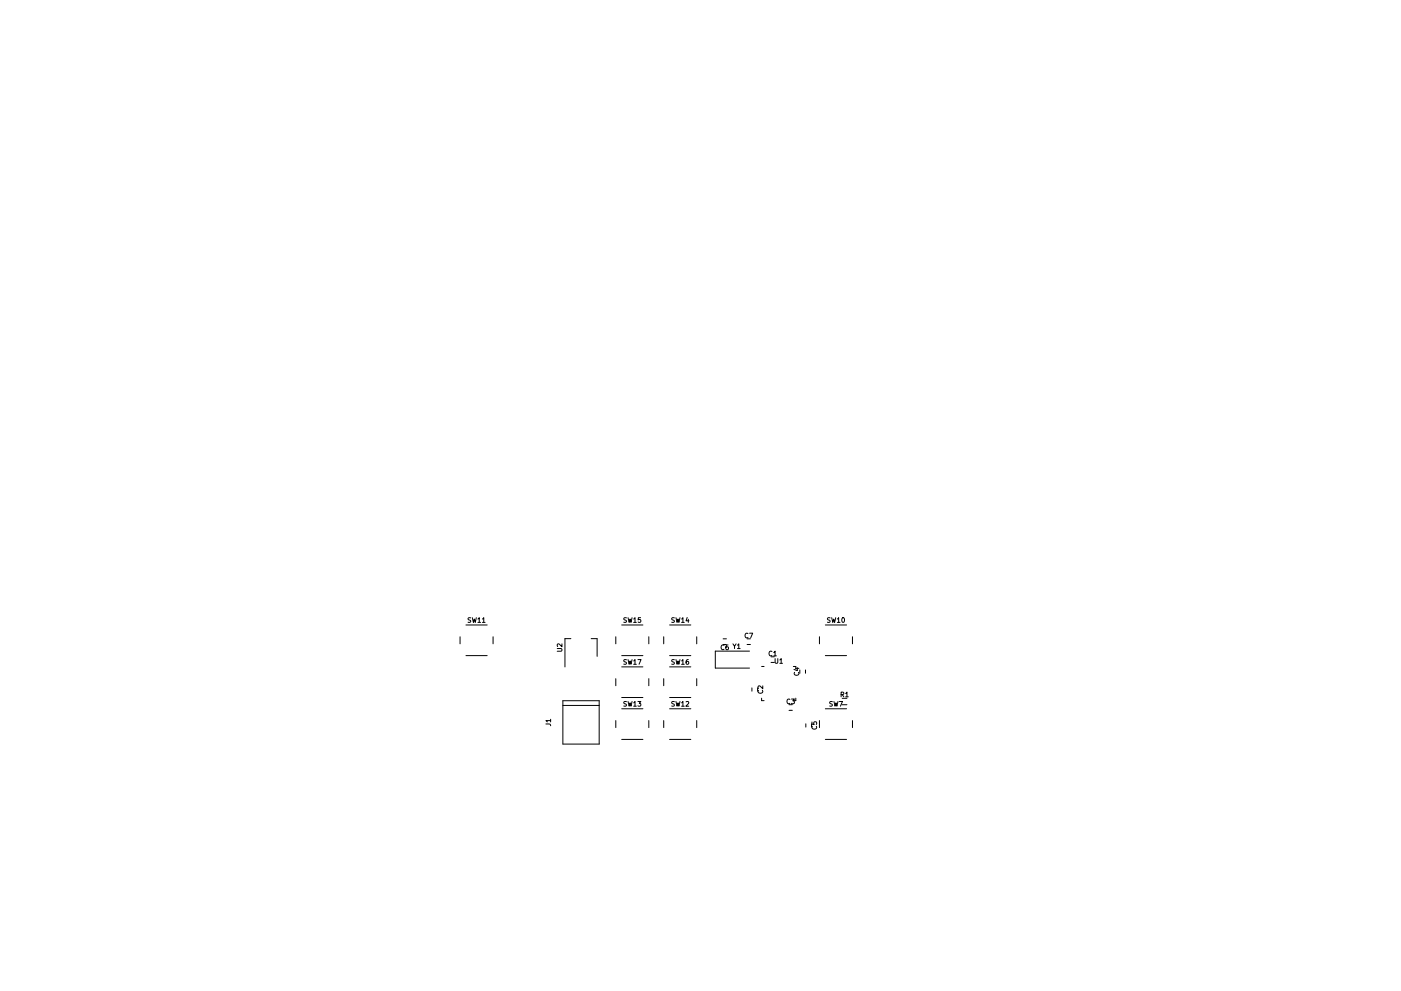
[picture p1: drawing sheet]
<svg xmlns="http://www.w3.org/2000/svg" width="297mm" height="210mm" viewBox="0 0 297 210" stroke-linecap="round" stroke-linejoin="round" font-family="sans-serif">
<g fill="none" stroke="#000" stroke-width=".21">
<path d="M97.5 135.1v1.5M98.8 139.1h4.5M98.8 132.6h4.5M99.8 131.1h-.5a.42 .42 0 0 0 .5 .6l-.1 .3h-.5M100.1 131.1l.3 1 .2-.8 .2 .8 .2-1M101.3 131.3l.3-.2v1M101.3 132.1h.6M102.3 131.3l.3-.2v1M102.3 132.1h.5M104.5 135.1v1.5M118.1 137.6h.9l.1 .2-.1 .4h-.9M119.1 136.6v.6l-.7-.6-.3 .2 .1 .4"/>
<path d="M121 135.5h-1.2v6M125.3 135.5h1.3v3.8M130.6 135.1v1.5M131.8 139.1h4.5M131.8 132.6h4.5M132.8 131.1h-.5a.42 .42 0 0 0 .5 .6l-.1 .3h-.4M132.8 140h-.5a.42 .42 0 0 0 .5 .6l-.1 .3h-.4M133.2 131.1l.2 1 .2-.8 .2 .8 .2-1M133.2 139.9l.2 1 .2-.7 .2 .7 .2-1M134.3 131.3l.3-.2v1M134.3 132.1h.6M135.3 139.9h.6l-.4 1"/>
<path d="M135.8 131.1h-.5v.4h.5v.5h-.5M137.6 135.1v1.5M140.7 135.1v1.5M142 139.1h4.5M142 132.6h4.5M143 131.1h-.5a.42 .42 0 0 0 .4 .6v.3h-.5M143 140h-.5a.42 .42 0 0 0 .4 .6v.3h-.5M143.3 131.1l.3 1 .1-.8 .2 .8 .3-1M143.3 139.9l.3 1 .1-.7 .2 .7 .3-1M144.5 131.3l.3-.2v1M144.5 132.1h.6M145.7 131l-.2 .7h.6"/>
<path d="M145.9 139.9l-.4 .3v.6l.1 .1 .4-.1-.1-.4-.3-.1-.1 .2M145.9 131.4v.7M147.7 135.1v1.5M153.3 136.7h.7M153.3 135.5h.7M153.5 136.9a.44 .44 0 0 0-.6 .4 .44 .44 0 0 0 .6 .4M154.4 136.8l-.5 .3v.6l.2 .1 .3-.1v-.4l-.3-.1-.2 .2M155.4 136.6l.3 .5 .4-.5M155.7 137.1v.5M156.4 136.9l.2-.3v1M156.4 137.6h.5M158.4 136.7h.7"/>
<path d="M158.4 135.5h.7M158.6 134.4a.44 .44 0 0 0-.6 .4 .44 .44 0 0 0 .6 .4M158.9 138.1h-7.2v3.6h7.2M158.9 134.3h.7l-.4 1M163.5 139.3h.7M163.7 138.2a.44 .44 0 0 0-.7 .5 .44 .44 0 0 0 .7 .4M164 138.4l.3-.2v1M164 139.2h.6M164.3 139.7v.8l.2 .2 .4-.2v-.8M173.7 135.1v1.5M175 139.1h4.5M175 132.6h4.5"/>
<path d="M176 131.1h-.5a.42 .42 0 0 0 .5 .6l-.1 .3h-.5M176.3 131.1l.3 1 .2-.8 .2 .8 .2-1M177.5 131.3l.3-.2v1M177.5 132.1h.6M178.6 131.1h.1a.49 .49 0 0 1 .4 .5 .49 .49 0 0 1-.5 .4l-.1-.3zM180.7 135.1v1.5M115.7 153.6h.9l.1 .4M116.7 152.9h-1l.3 .3M116.7 152.6v.6M119.3 148.7h7.7v9.2h-7.7zM119.3 149.7h7.7M130.6 144v1.5"/>
<path d="M130.6 152.9v1.5M131.8 156.9h4.5M131.8 150.4h4.5M131.8 148h4.5M131.8 141.5h4.5M132.8 148.9h-.5a.42 .42 0 0 0 .5 .5l-.1 .4h-.4M133.2 148.8l.2 1 .2-.7 .2 .7 .2-1M134.3 149.1l.3-.3v1M134.3 140.2l.3-.3v1M134.3 149.8h.6M134.3 140.9h.6M135.3 148.8h.6l-.4 .4 .3 .1v.4h-.5"/>
<path d="M137.6 144v1.5M137.6 152.9v1.5M140.7 144v1.5M140.7 152.9v1.5M142 156.9h4.5M142 150.4h4.5M142 148h4.5M142 141.5h4.5M143 148.9h-.5a.42 .42 0 0 0 .4 .5v.4h-.5M143.3 148.8l.3 1 .1-.7 .2 .7 .3-1M144.5 149.1l.3-.3v1M144.5 140.2l.3-.3v1"/>
<path d="M144.5 149.8h.6M144.5 140.9h.6M145.5 148.9l.3-.1 .2 .3-.6 .7h.6M147.7 144v1.5M147.7 152.9v1.5M159.4 145.9v.7M160.6 145.9v.7M160.8 146.5a.44 .44 0 0 0 .4 .6 .44 .44 0 0 0 .4-.6M161.5 148.1v.6h.5M161.5 141.4h.5M161.7 145.5v.6l-.7-.6-.3 .2 .1 .4M163.5 140.5h.7"/>
<path d="M165.3 140l.3-.3v1M165.3 140.7h.6M167.3 149.5h.7M167.3 150.7h.7M167.5 148.4a.44 .44 0 0 0-.7 .4 .44 .44 0 0 0 .7 .4M167.8 148.3h.6l-.3 .4 .3 .1v.4h-.6M168.2 141.4h.5v.5M168.5 142.7a.44 .44 0 0 0 .4 .6 .44 .44 0 0 0 .4-.6M168.7 141.8h.7M168.7 148.1v.6h-.5M169 141.7v.6l-.7-.3M169.6 142.1v.7"/>
<path d="M170.8 142.1v.7M170.9 153.6v.7M172 153.6v.7M172.2 153.2v.5h.4v-.5h.5v.5M172.2 154.1a.44 .44 0 0 0 .5 .6 .44 .44 0 0 0 .4-.6M173.7 152.9v1.5M175 156.9h4.5M175 150.4h4.5M176.5 148.9h-.5a.42 .42 0 0 0 .4 .5v.4h-.5M176.8 148.8l.2 1 .2-.7 .2 .7 .3-1M178 148.8h.6l-.4 1M178.3 147.4l.5-.1 .1-.4-.6-.1v1"/>
<path d="M178.6 149.5h1M178.6 148.2h1M178.6 147.4l.3 .4M179.3 147.1l.3-.3v1M179.3 147.8h.6M180.7 152.9v1.5"/>
</g>
</svg>
